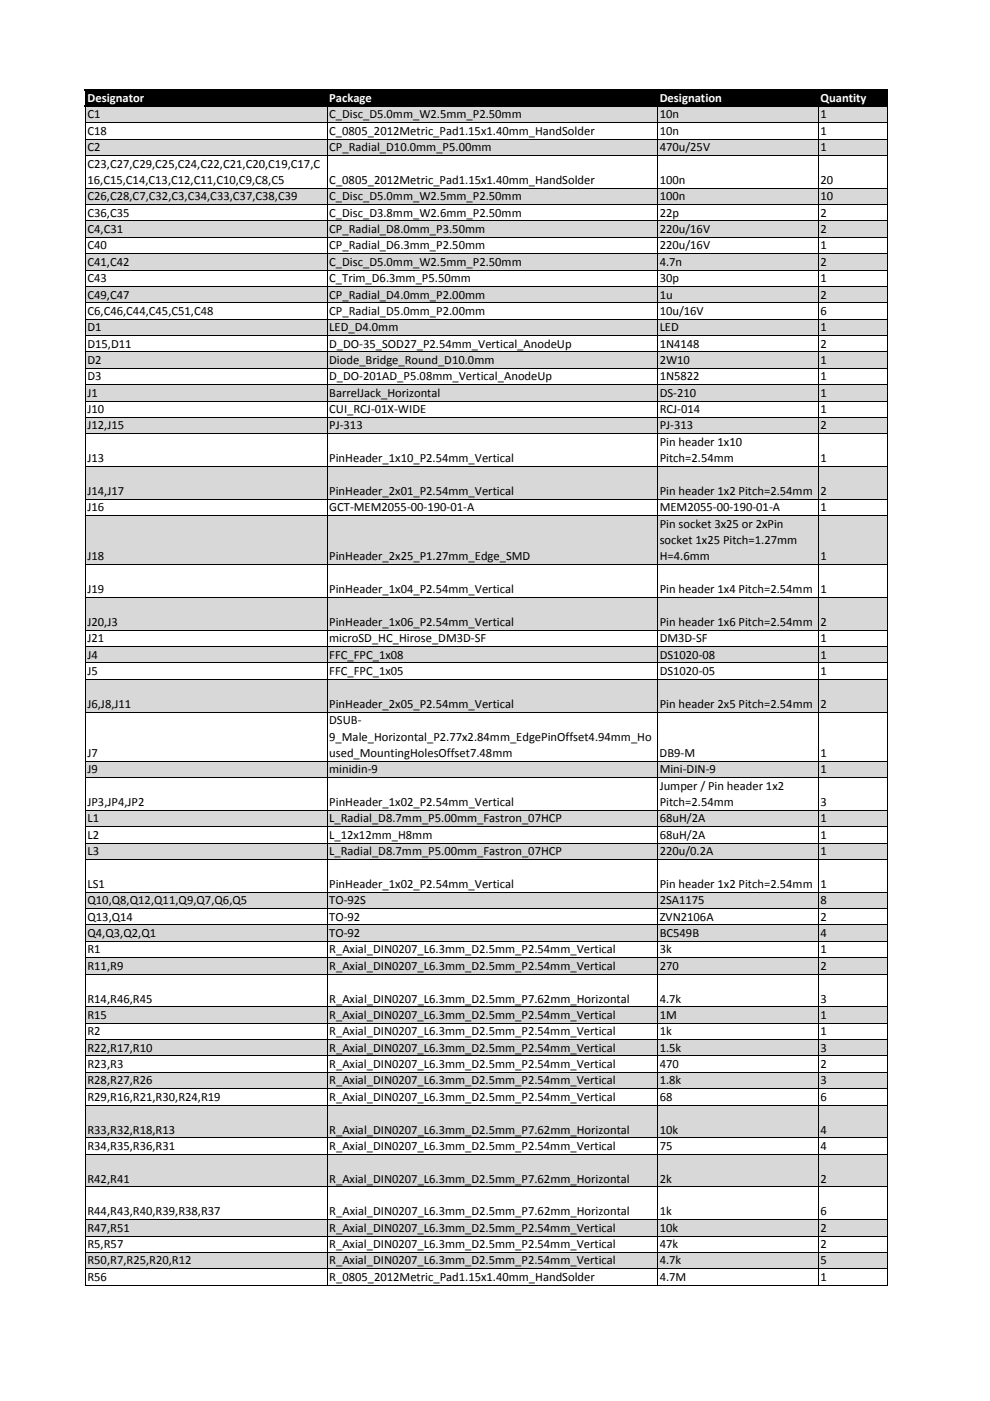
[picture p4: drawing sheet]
<svg xmlns="http://www.w3.org/2000/svg" width="210mm" height="297mm" viewBox="0 0 210 297" stroke-linecap="round" stroke-linejoin="round" font-family="sans-serif">
<defs><g id="words">
<g font-size="2.7" fill="#fff">
<text x="18.5" y="21.6">Designator</text>
<text x="69.8" y="21.6">Package</text>
<text x="139.9" y="21.6">Designation</text>
<text x="173.9" y="21.6">Quantity</text>
</g>
<g font-size="2.7">
<text x="18.5" y="25.1">C1</text>
<text x="18.5" y="28.6">C18</text>
<text x="69.8" y="25.1">C_Disc_D5.0mm_W2.5mm_P2.50mm</text>
<text x="69.8" y="28.6">C_0805_2012Metric_Pad1.15x1.40mm_HandSolder</text>
<text x="139.9" y="25.1">10n</text>
<text x="139.9" y="28.6">10n</text>
<text x="173.9" y="25.1">1</text>
<text x="173.9" y="28.6">1</text>
<text x="18.5" y="32">C2</text>
<text x="18.5" y="35.5">C23,C27,C29,C25,C24,C22,C21,C20,C19,C17,C</text>
<text x="69.8" y="32">CP_Radial_D10.0mm_P5.00mm</text>
<text x="139.9" y="32">470u/25V</text>
<text x="173.9" y="32">1</text>
<text x="18.5" y="39">16,C15,C14,C13,C12,C11,C10,C9,C8,C5</text>
<text x="69.8" y="39">C_0805_2012Metric_Pad1.15x1.40mm_HandSolder</text>
<text x="139.9" y="39">100n</text>
<text x="174" y="39">20</text>
<text x="18.5" y="42.5">C26,C28,C7,C32,C3,C34,C33,C37,C38,C39</text>
<text x="18.5" y="45.9">C36,C35</text>
<text x="69.8" y="42.5">C_Disc_D5.0mm_W2.5mm_P2.50mm</text>
<text x="69.8" y="45.9">C_Disc_D3.8mm_W2.6mm_P2.50mm</text>
<text x="139.9" y="42.5">100n</text>
<text x="139.9" y="45.9">22p</text>
<text x="173.9" y="42.5">10</text>
<text x="173.9" y="45.9">2</text>
<text x="18.5" y="49.4">C4,C31</text>
<text x="18.5" y="52.9">C40</text>
<text x="69.8" y="49.4">CP_Radial_D8.0mm_P3.50mm</text>
<text x="69.8" y="52.9">CP_Radial_D6.3mm_P2.50mm</text>
<text x="139.9" y="49.4">220u/16V</text>
<text x="139.9" y="52.9">220u/16V</text>
<text x="173.9" y="49.4">2</text>
<text x="173.9" y="52.9">1</text>
<text x="18.5" y="56.3">C41,C42</text>
<text x="18.5" y="59.8">C43</text>
<text x="69.8" y="56.3">C_Disc_D5.0mm_W2.5mm_P2.50mm</text>
<text x="69.8" y="59.8">C_Trim_D6.3mm_P5.50mm</text>
<text x="139.9" y="56.3">4.7n</text>
<text x="139.9" y="59.8">30p</text>
<text x="173.9" y="56.3">2</text>
<text x="173.9" y="59.8">1</text>
<text x="18.5" y="63.3">C49,C47</text>
<text x="69.8" y="63.3">CP_Radial_D4.0mm_P2.00mm</text>
<text x="139.9" y="63.3">1u</text>
<text x="173.9" y="63.3">2</text>
<text x="18.5" y="66.8">C6,C46,C44,C45,C51,C48</text>
<text x="18.5" y="70.2">D1</text>
<text x="69.8" y="66.8">CP_Radial_D5.0mm_P2.00mm</text>
<text x="69.8" y="70.2">LED_D4.0mm</text>
<text x="139.9" y="66.8">10u/16V</text>
<text x="139.9" y="70.2">LED</text>
<text x="173.9" y="66.8">6</text>
<text x="173.9" y="70.2">1</text>
<text x="18.5" y="73.7">D15,D11</text>
<text x="18.5" y="77.2">D2</text>
<text x="69.8" y="73.7">D_DO-35_SOD27_P2.54mm_Vertical_AnodeUp</text>
<text x="69.8" y="77.2">Diode_Bridge_Round_D10.0mm</text>
<text x="139.9" y="73.7">1N4148</text>
<text x="139.9" y="77.2">2W10</text>
<text x="173.9" y="73.7">2</text>
<text x="173.9" y="77.2">1</text>
<text x="18.5" y="80.6">D3</text>
<text x="69.8" y="80.6">D_DO-201AD_P5.08mm_Vertical_AnodeUp</text>
<text x="139.9" y="80.6">1N5822</text>
<text x="173.9" y="80.6">1</text>
<text x="18.5" y="84.1">J1</text>
<text x="18.5" y="87.6">J10</text>
<text x="69.8" y="84.1">BarrelJack_Horizontal</text>
<text x="69.8" y="87.6">CUI_RCJ-01X-WIDE</text>
<text x="139.9" y="84.1">DS-210</text>
<text x="139.9" y="87.6">RCJ-014</text>
<text x="173.9" y="84.1">1</text>
<text x="173.9" y="87.6">1</text>
<text x="18.5" y="91.1">J12,J15</text>
<text x="69.8" y="91.1">PJ-313</text>
<text x="139.9" y="91.1">PJ-313</text>
<text x="139.9" y="94.5">Pin header 1x10</text>
<text x="173.9" y="91.1">2</text>
<text x="18.5" y="98">J13</text>
<text x="69.8" y="98">PinHeader_1x10_P2.54mm_Vertical</text>
<text x="139.9" y="98">Pitch=2.54mm</text>
<text x="173.9" y="98">1</text>
<text x="18.5" y="104.9">J14,J17</text>
<text x="69.8" y="104.9">PinHeader_2x01_P2.54mm_Vertical</text>
<text x="139.9" y="104.9">Pin header 1x2 Pitch=2.54mm 2</text>
<text x="18.5" y="108.4">J16</text>
<text x="69.8" y="108.4">GCT-MEM2055-00-190-01-A</text>
<text x="139.9" y="108.4">MEM2055-00-190-01-A</text>
<text x="139.9" y="111.9">Pin socket 3x25 or 2xPin</text>
<text x="173.9" y="108.4">1</text>
<text x="18.5" y="118.8">J18</text>
<text x="69.8" y="118.8">PinHeader_2x25_P1.27mm_Edge_SMD</text>
<text x="139.9" y="115.4">socket 1x25 Pitch=1.27mm</text>
<text x="139.9" y="118.8">H=4.6mm</text>
<text x="173.9" y="118.8">1</text>
<text x="18.5" y="125.8">J19</text>
<text x="69.8" y="125.8">PinHeader_1x04_P2.54mm_Vertical</text>
<text x="139.9" y="125.8">Pin header 1x4 Pitch=2.54mm 1</text>
<text x="18.5" y="132.7">J20,J3</text>
<text x="18.5" y="136.2">J21</text>
<text x="69.8" y="132.7">PinHeader_1x06_P2.54mm_Vertical</text>
<text x="69.8" y="136.2">microSD_HC_Hirose_DM3D-SF</text>
<text x="139.9" y="136.2">DM3D-SF</text>
<text x="139.9" y="132.7">Pin header 1x6 Pitch=2.54mm 2</text>
<text x="173.9" y="136.2">1</text>
<text x="18.5" y="139.7">J4</text>
<text x="18.5" y="143.1">J5</text>
<text x="69.8" y="139.7">FFC_FPC_1x08</text>
<text x="69.8" y="143.1">FFC_FPC_1x05</text>
<text x="139.9" y="139.7">DS1020-08</text>
<text x="139.9" y="143.1">DS1020-05</text>
<text x="173.9" y="139.7">1</text>
<text x="173.9" y="143.1">1</text>
<text x="18.5" y="150.1">J6,J8,J11</text>
<text x="69.8" y="153.5">DSUB-</text>
<text x="69.8" y="150.1">PinHeader_2x05_P2.54mm_Vertical</text>
<text x="139.9" y="150.1">Pin header 2x5 Pitch=2.54mm 2</text>
<text x="18.5" y="160.5">J7</text>
<text x="69.8" y="157">9_Male_Horizontal_P2.77x2.84mm_EdgePinOffset4.94mm_Ho</text>
<text x="69.8" y="160.5">used_MountingHolesOffset7.48mm</text>
<text x="139.9" y="160.5">DB9-M</text>
<text x="173.9" y="160.5">1</text>
<text x="18.5" y="164">J9</text>
<text x="69.8" y="164">minidin-9</text>
<text x="139.9" y="164">Mini-DIN-9</text>
<text x="139.9" y="167.4">Jumper / Pin header 1x2</text>
<text x="173.9" y="164">1</text>
<text x="18.5" y="170.9">JP3,JP4,JP2</text>
<text x="69.8" y="170.9">PinHeader_1x02_P2.54mm_Vertical</text>
<text x="139.9" y="170.9">Pitch=2.54mm</text>
<text x="173.9" y="170.9">3</text>
<text x="18.5" y="174.4">L1</text>
<text x="18.5" y="177.8">L2</text>
<text x="69.8" y="174.4">L_Radial_D8.7mm_P5.00mm_Fastron_07HCP</text>
<text x="69.8" y="177.8">L_12x12mm_H8mm</text>
<text x="139.9" y="174.4">68uH/2A</text>
<text x="139.9" y="177.8">68uH/2A</text>
<text x="173.9" y="174.4">1</text>
<text x="173.9" y="177.8">1</text>
<text x="18.5" y="181.3">L3</text>
<text x="69.8" y="181.3">L_Radial_D8.7mm_P5.00mm_Fastron_07HCP</text>
<text x="139.9" y="181.3">220u/0.2A</text>
<text x="173.9" y="181.3">1</text>
<text x="18.5" y="188.3">LS1</text>
<text x="18.5" y="191.7">Q10,Q8,Q12,Q11,Q9,Q7,Q6,Q5</text>
<text x="69.8" y="191.7">TO-92S</text>
<text x="69.8" y="188.3">PinHeader_1x02_P2.54mm_Vertical</text>
<text x="139.9" y="191.7">2SA1175</text>
<text x="139.9" y="188.3">Pin header 1x2 Pitch=2.54mm 1</text>
<text x="173.9" y="191.7">8</text>
<text x="18.5" y="195.2">Q13,Q14</text>
<text x="69.8" y="195.2">TO-92</text>
<text x="139.9" y="195.2">ZVN2106A</text>
<text x="173.9" y="195.2">2</text>
<text x="18.5" y="198.7">Q4,Q3,Q2,Q1</text>
<text x="18.5" y="202.1">R1</text>
<text x="69.8" y="198.7">TO-92</text>
<text x="69.8" y="202.1">R_Axial_DIN0207_L6.3mm_D2.5mm_P2.54mm_Vertical</text>
<text x="139.9" y="198.7">BC549B</text>
<text x="139.9" y="202.1">3k</text>
<text x="173.9" y="198.7">4</text>
<text x="173.9" y="202.1">1</text>
<text x="18.5" y="205.6">R11,R9</text>
<text x="69.8" y="205.6">R_Axial_DIN0207_L6.3mm_D2.5mm_P2.54mm_Vertical</text>
<text x="139.9" y="205.6">270</text>
<text x="173.9" y="205.6">2</text>
<text x="18.5" y="212.6">R14,R46,R45</text>
<text x="69.8" y="212.6">R_Axial_DIN0207_L6.3mm_D2.5mm_P7.62mm_Horizontal</text>
<text x="139.9" y="212.6">4.7k</text>
<text x="174" y="212.6">3</text>
<text x="18.5" y="216">R15</text>
<text x="18.5" y="219.5">R2</text>
<text x="69.8" y="216">R_Axial_DIN0207_L6.3mm_D2.5mm_P2.54mm_Vertical</text>
<text x="69.8" y="219.5">R_Axial_DIN0207_L6.3mm_D2.5mm_P2.54mm_Vertical</text>
<text x="139.9" y="216">1M</text>
<text x="139.9" y="219.5">1k</text>
<text x="173.9" y="216">1</text>
<text x="173.9" y="219.5">1</text>
<text x="18.5" y="223">R22,R17,R10</text>
<text x="18.5" y="226.4">R23,R3</text>
<text x="69.8" y="223">R_Axial_DIN0207_L6.3mm_D2.5mm_P2.54mm_Vertical</text>
<text x="69.8" y="226.4">R_Axial_DIN0207_L6.3mm_D2.5mm_P2.54mm_Vertical</text>
<text x="139.9" y="223">1.5k</text>
<text x="139.9" y="226.4">470</text>
<text x="173.9" y="223">3</text>
<text x="173.9" y="226.4">2</text>
<text x="18.5" y="229.9">R28,R27,R26</text>
<text x="18.5" y="233.4">R29,R16,R21,R30,R24,R19</text>
<text x="69.8" y="229.9">R_Axial_DIN0207_L6.3mm_D2.5mm_P2.54mm_Vertical</text>
<text x="69.8" y="233.4">R_Axial_DIN0207_L6.3mm_D2.5mm_P2.54mm_Vertical</text>
<text x="139.9" y="229.9">1.8k</text>
<text x="139.9" y="233.4">68</text>
<text x="173.9" y="229.9">3</text>
<text x="173.9" y="233.4">6</text>
<text x="18.5" y="240.3">R33,R32,R18,R13</text>
<text x="18.5" y="243.8">R34,R35,R36,R31</text>
<text x="69.8" y="243.8">R_Axial_DIN0207_L6.3mm_D2.5mm_P2.54mm_Vertical</text>
<text x="69.8" y="240.3">R_Axial_DIN0207_L6.3mm_D2.5mm_P7.62mm_Horizontal</text>
<text x="139.9" y="243.8">75</text>
<text x="139.9" y="240.3">10k</text>
<text x="173.9" y="243.8">4</text>
<text x="174" y="240.3">4</text>
<text x="18.5" y="250.7">R42,R41</text>
<text x="69.8" y="250.7">R_Axial_DIN0207_L6.3mm_D2.5mm_P7.62mm_Horizontal</text>
<text x="139.9" y="250.7">2k</text>
<text x="173.9" y="250.7">2</text>
<text x="18.5" y="257.7">R44,R43,R40,R39,R38,R37</text>
<text x="69.8" y="257.7">R_Axial_DIN0207_L6.3mm_D2.5mm_P7.62mm_Horizontal</text>
<text x="139.9" y="257.7">1k</text>
<text x="174" y="257.7">6</text>
<text x="18.5" y="261.2">R47,R51</text>
<text x="69.8" y="261.2">R_Axial_DIN0207_L6.3mm_D2.5mm_P2.54mm_Vertical</text>
<text x="139.9" y="261.2">10k</text>
<text x="173.9" y="261.2">2</text>
<text x="18.5" y="264.6">R5,R57</text>
<text x="18.5" y="268.1">R50,R7,R25,R20,R12</text>
<text x="69.8" y="264.6">R_Axial_DIN0207_L6.3mm_D2.5mm_P2.54mm_Vertical</text>
<text x="69.8" y="268.1">R_Axial_DIN0207_L6.3mm_D2.5mm_P2.54mm_Vertical</text>
<text x="139.9" y="264.6">47k</text>
<text x="139.9" y="268.1">4.7k</text>
<text x="173.9" y="264.6">2</text>
<text x="173.9" y="268.1">5</text>
<text x="18.5" y="271.6">R56</text>
<text x="69.8" y="271.6">R_0805_2012Metric_Pad1.15x1.40mm_HandSolder</text>
<text x="139.9" y="271.6">4.7M</text>
<text x="173.9" y="271.6">1</text>
</g>
</g></defs>
<path d="M18.2 19.2h170v3.4h-170z" fill="#000"/>
<g fill="#d8d8d8">
<path d="M18.2 22.5h170v3.5h-170z"/>
<path d="M18.2 29.5h170v3.5h-170z"/>
<path d="M18.2 39.9h170v3.5h-170z"/>
<path d="M18.2 46.8h170v3.5h-170z"/>
<path d="M18.2 53.8h170v3.5h-170z"/>
<path d="M18.2 60.7h170v3.5h-170z"/>
<path d="M18.2 67.6h170v3.6h-170z"/>
<path d="M18.2 74.6h170v3.5h-170z"/>
<path d="M18.2 81.5h170v3.5h-170z"/>
<path d="M18.2 88.5h170v3.5h-170z"/>
<path d="M18.2 98.9h170v7h-170z"/>
<path d="M18.2 109.3h170v10.5h-170z"/>
<path d="M18.2 126.7h170v6.9h-170z"/>
<path d="M18.2 137.1h170v3.5h-170z"/>
<path d="M18.2 144h170v7h-170z"/>
<path d="M18.2 161.4h170v3.5h-170z"/>
<path d="M18.2 171.8h170v3.5h-170z"/>
<path d="M18.2 178.7h170v3.5h-170z"/>
<path d="M18.2 189.1h170v3.6h-170z"/>
<path d="M18.2 196.1h170v3.5h-170z"/>
<path d="M18.2 203h170v3.5h-170z"/>
<path d="M18.2 213.4h170v3.6h-170z"/>
<path d="M18.2 220.4h170v3.5h-170z"/>
<path d="M18.2 227.3h170v3.5h-170z"/>
<path d="M18.2 234.3h170v7h-170z"/>
<path d="M18.2 244.7h170v7h-170z"/>
<path d="M18.2 258.6h170v3.5h-170z"/>
<path d="M18.2 265.5h170v3.5h-170z"/>
</g>
<g fill="none" stroke="#000" stroke-width=".21">
<path d="M18.1 19.3v3M69.4 19.3v3M139.4 19.3v3M173.5 19.3v3M188.2 19.3v3M18.1 22.7v249.9M18.2 26h170.1M18.2 29.5h170.1M18.2 33h170.1M18.2 39.9h170.1M69.4 22.7v249.9M139.4 22.7v249.9"/>
<path d="M173.5 22.7v249.9M188.2 22.7v249.9M18.2 43.4h170.1M18.2 46.8h170.1M18.2 50.3h170.1M18.2 53.8h170.1M18.2 57.3h170.1M18.2 60.7h170.1M18.2 64.2h170.1M18.2 67.7h170.1M18.2 71.1h170.1M18.2 74.6h170.1"/>
<path d="M18.2 78.1h170.1M18.2 81.6h170.1M18.2 85h170.1M18.2 88.5h170.1M18.2 92h170.1M18.2 98.9h170.1M18.2 105.9h170.1M18.2 109.3h170.1M18.2 119.7h170.1M18.2 126.7h170.1M18.2 133.6h170.1M18.2 137.1h170.1"/>
<path d="M18.2 140.6h170.1M18.2 144h170.1M18.2 151h170.1M18.2 161.4h170.1M18.2 164.9h170.1M18.2 171.8h170.1M18.2 175.3h170.1M18.2 178.8h170.1M18.2 182.2h170.1M18.2 189.2h170.1M18.2 192.6h170.1M18.2 196.1h170.1"/>
<path d="M18.2 199.6h170.1M18.2 203.1h170.1M18.2 206.5h170.1M18.2 213.5h170.1M18.2 216.9h170.1M18.2 220.4h170.1M18.2 223.9h170.1M18.2 227.4h170.1M18.2 230.8h170.1M18.2 234.3h170.1M18.2 241.2h170.1M18.2 244.7h170.1"/>
<path d="M18.2 251.7h170.1M18.2 258.6h170.1M18.2 262.1h170.1M18.2 265.5h170.1M18.2 269h170.1M18.2 272.5h170.1"/>
</g>
<path d="M18 19h170.3M18 22.5h170.3" fill="none" stroke="#000" stroke-width=".42"/>
<use href="#words"/>
</svg>
